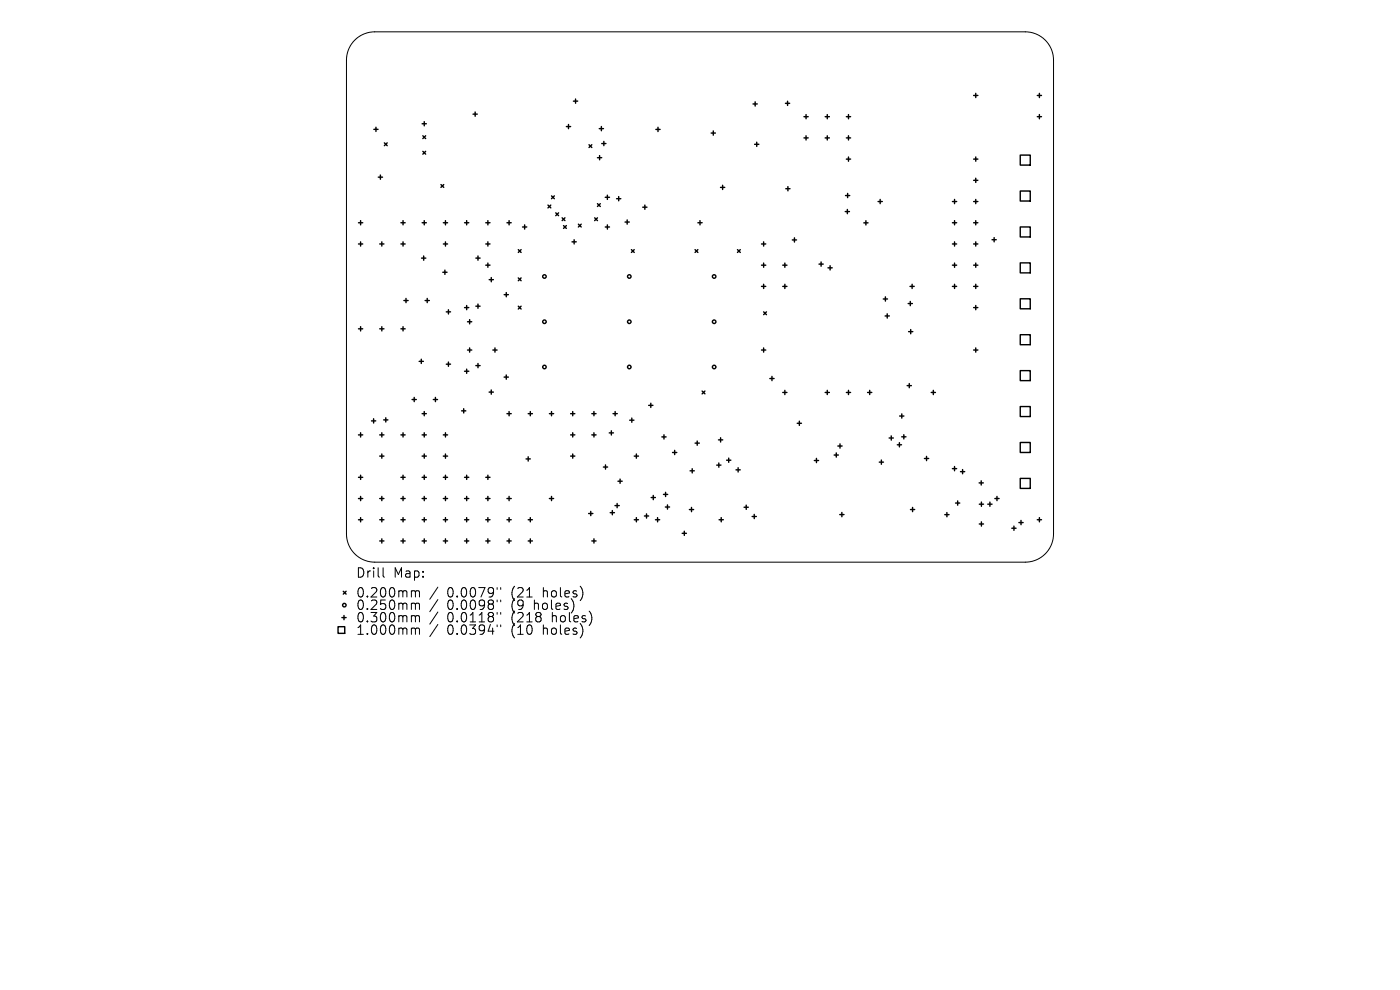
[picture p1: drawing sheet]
<svg xmlns="http://www.w3.org/2000/svg" width="297mm" height="210mm" viewBox="0 0 297 210" stroke-linecap="round" stroke-linejoin="round" font-family="sans-serif">
<defs><g id="words">
<g font-size="2.8">
<text x="75.4" y="122.8">Drill</text>
<text x="83.4" y="122.8">Map:</text>
<text x="75.4" y="127">0.200mm</text>
<text x="75.4" y="129.7">0.250mm</text>
<text x="94.9" y="127">0.0079&quot;</text>
<text x="94.9" y="129.7">0.0098&quot;</text>
<text x="108.6" y="127">(21</text>
<text x="108.6" y="129.7">(9</text>
<text x="113.6" y="129.7">holes)</text>
<text x="115.5" y="127">holes)</text>
<text x="75.4" y="132.3">0.300mm</text>
<text x="75.4" y="134.9">1.000mm</text>
<text x="94.9" y="132.3">0.0118&quot;</text>
<text x="94.9" y="134.9">0.0394&quot;</text>
<text x="108.6" y="132.3">(218</text>
<text x="108.6" y="134.9">(10</text>
<text x="115.5" y="134.9">holes)</text>
<text x="117.4" y="132.3">holes)</text>
</g>
</g></defs>
<g fill="none" stroke="#000" stroke-width=".21">
<path d="M75.3 8.5a6 6 0 0 1 4.2-1.7h138a6 6 0 0 1 6 6v100.5a6 6 0 0 1-6 6h-138a6 6 0 0 1-6-6v-100.5a6 6 0 0 1 1.8-4.3zM81.3 120.4v1.8l.3 .2M87.6 125.3h.2l.3 .3M87.6 127.9h.2l.3 .3M87.6 130.6h.2l.3 .3M87.6 133.2h.2l.3 .3M88.1 125.6l.3-.3 .5 .1 .1 1.2M88.1 125.6v1M88.1 128.2v1.1M88.1 130.9v1M88.1 133.5v1.1M88.1 128.2l.3-.3 .5 .1 .1 1.3"/>
<path d="M88.1 130.9l.3-.3 .5 .1 .1 1.2M88.1 133.5l.3-.3 .5 .1 .1 1.3M92.9 124.5l-1.7 2.6M92.9 127.2l-1.7 2.6M92.9 129.8l-1.7 2.6M92.9 132.5l-1.7 2.5M105.5 124.6v.4M105.5 127.3v.4M105.5 129.9v.4M105.5 132.6v.3M106.2 124.6v.4M106.2 127.3v.4"/>
<path d="M106.2 129.9v.4M106.2 132.6v.3"/>
</g>
<g fill="none" stroke="#000" stroke-width=".3">
<path d="M207 19.8v.9M220.5 19.8v.9M79.3 27.4h.9M79.8 27v.9M80.2 37.6h.9M80.7 37.1v.9M81.5 30.3l.6 .6M82.1 30.3l-.6 .6M89.6 26.3h.9M89.7 28.8l.6 .6M89.7 32.1l.6 .6M90 25.8v.9"/>
<path d="M90.3 28.8l-.6 .6M90.3 32.1l-.6 .6M93.5 39.2l.6 .6M94.1 39.2l-.6 .6M100.4 24.2h.9M100.8 23.8v.9M120.2 26.9h.9M120.6 26.4v.9M121.7 21.5h.9M122.1 21v.9M125 30.7l.6 .6M125.6 30.7l-.6 .6"/>
<path d="M126.8 33.5h.9M127.1 27.3h.9M127.2 33v.9M127.6 26.8v.9M127.7 30.5h.9M128.1 30v.9M139.1 27.5h.9M139.6 27v.9M150.9 28.2h.9M151.3 27.8v.9M152.9 39.8h.9M153.3 39.3v.9"/>
<path d="M159.8 22.1h.9M160.1 30.6h.9M160.2 21.6v.9M160.5 30.2v.9M166.6 21.9h.9M167.1 21.5v.9M167.1 39.6v.9M170.6 24.8h.9M170.6 29.3h.9M171 24.3v.9M171 28.8v.9M175.1 24.8h.9"/>
<path d="M175.1 29.3h.9M175.5 24.3v.9M175.5 28.8v.9M179.6 24.8h.9M179.6 29.3h.9M179.6 33.8h.9M180 24.3v.9M180 28.8v.9M180 33.3v.9M206.6 33.8h.9M206.6 20.3h.9M206.6 38.3h.9"/>
<path d="M207 33.3v.9M207 37.8v.9M216.4 32.9h2.2v2.1h-2.2zM220.1 24.8h.9M220.1 20.3h.9M220.5 24.3v.9M76.1 47.3h.9M76.1 51.8h.9M76.5 46.8v.9M76.5 51.3v.9M80.6 51.8h.9M81 51.3v.9"/>
<path d="M85.1 47.3h.9M85.1 51.8h.9M85.5 46.8v.9M85.5 51.3v.9M89.4 54.8h.9M89.6 47.3h.9M89.9 54.3v.9M90 46.8v.9M93.9 57.8h.9M94.1 47.3h.9M94.1 51.8h.9M94.4 57.3v.9"/>
<path d="M94.5 46.8v.9M94.5 51.3v.9M98.6 47.3h.9M99 46.8v.9M101 54.8h.9M101.4 54.3v.9M103.1 47.3h.9M103.1 51.8h.9M103.1 56.3h.9M103.5 46.8v.9M103.5 51.3v.9M103.5 55.8v.9"/>
<path d="M103.8 59.3h.9M104.2 58.9v.9M107.6 47.3h.9M108 46.8v.9M110 53l.6 .6M110 59l.6 .6M110.6 53l-.6 .6M110.6 59l-.6 .6M110.9 48.2h.9M111.3 47.7v.9M116.3 43.5l.6 .6M116.9 43.5l-.6 .6"/>
<path d="M117 41.6l.6 .6M117.6 41.6l-.6 .6M117.9 45.2l.6 .6M118.5 45.2l-.6 .6M119.3 46.2l.6 .6M119.6 47.9l.6 .6M119.9 46.2l-.6 .6M120.2 47.9l-.6 .6M121.4 51.3h.9M121.8 50.9v.9M122.7 47.6l.6 .6M123.3 47.6l-.6 .6"/>
<path d="M126.2 46.2l.6 .6M126.8 46.2l-.6 .6M126.8 43.2l.6 .6M127.4 43.2l-.6 .6M128.4 48.2h.9M128.4 41.9h.9M128.9 41.4v.9M128.9 47.7v.9M130.8 42.2h.9M131.3 41.7v.9M132.6 47.1h.9M133.1 46.7v.9"/>
<path d="M134 53l.6 .6M134.6 53l-.6 .6M136.4 44h.9M136.8 43.5v.9M147.5 53l.6 .6M148.1 53l-.6 .6M148.1 47.3h.9M148.5 46.8v.9M156.5 53l.6 .6M157.1 53l-.6 .6M161.6 51.8h.9M161.6 56.3h.9"/>
<path d="M162 51.3v.9M162 55.8v.9M166.1 56.3h.9M166.5 55.8v.9M166.7 40h.9M168.1 50.9h.9M168.5 50.4v.9M173.7 56h.9M174.2 55.6v.9M175.7 56.8h.9M176.1 56.4v.9M179.3 44.9h.9"/>
<path d="M179.4 41.5h.9M179.8 44.4v.9M179.8 41v.9M183.2 47.3h.9M183.7 46.8v.9M186.3 42.8h.9M186.7 42.3v.9M202.1 47.3h.9M202.1 51.8h.9M202.1 56.3h.9M202.1 42.8h.9M202.5 42.3v.9"/>
<path d="M202.5 46.8v.9M202.5 51.3v.9M202.5 55.8v.9M206.6 47.3h.9M206.6 51.8h.9M206.6 56.3h.9M206.6 42.8h.9M207 42.3v.9M207 46.8v.9M207 51.3v.9M207 55.8v.9M210.5 50.9h.9"/>
<path d="M210.9 50.4v.9M216.4 40.5h2.2v2.1h-2.2zM216.4 48.1h2.2v2.2h-2.2zM216.4 55.8h2.2v2.1h-2.2zM76.1 69.8h.9M76.5 69.3v.9M80.6 69.8h.9M81 69.3v.9M85.1 69.8h.9M85.5 69.3v.9M85.7 63.8h.9M86.1 63.3v.9"/>
<path d="M88.9 76.7h.9M89.4 76.2v.9M90.2 63.8h.9M90.6 63.3v.9M94.7 66.2h.9M94.7 77.3h.9M95.1 65.7v.9M95.1 76.8v.9M98.6 65.3h.9M98.6 78.8h.9M99 64.8v.9M99 78.3v.9"/>
<path d="M99.2 68.3h.9M99.2 74.3h.9M99.6 67.8v.9M99.6 73.8v.9M101 65h.9M101 77.6h.9M101.4 64.5v.9M101.4 77.1v.9M104.6 74.3h.9M105 73.8v.9M107 62.5h.9M107 80h.9"/>
<path d="M107.4 62.1v.9M107.4 79.5v.9M110 65l.6 .6M110.6 65l-.6 .6M161.6 74.3h.9M161.6 60.8h.9M162 66.2l.6 .6M162 60.3v.9M162 73.8v.9M162.6 66.2l-.6 .6M163.8 79.8v.9M166.1 60.8h.9"/>
<path d="M166.5 60.3v.9M187.4 63.4h.9M187.8 67h.9M187.8 63v.9M188.2 66.6v.9M192.7 64.4h.9M192.8 70.4h.9M193.1 60.8h.9M193.1 63.9v.9M193.2 69.9v.9M193.5 60.3v.9M202.1 60.8h.9"/>
<path d="M202.5 60.3v.9M206.6 65.3h.9M206.6 74.3h.9M206.6 60.8h.9M207 60.3v.9M207 64.8v.9M207 73.8v.9M216.4 63.4h2.2v2.1h-2.2zM216.4 71h2.2v2.1h-2.2zM216.4 78.6h2.2v2.1h-2.2zM76.1 92.3h.9M76.5 91.8v.9"/>
<path d="M78.8 89.3h.9M79.3 88.8v.9M80.6 92.3h.9M80.6 96.8h.9M81 91.8v.9M81 96.3v.9M81.4 89.1h.9M81.8 88.6v.9M85.1 92.3h.9M85.5 91.8v.9M87.4 84.8h.9M87.9 84.3v.9"/>
<path d="M89.6 92.3h.9M89.6 96.8h.9M89.6 87.8h.9M90 87.3v.9M90 91.8v.9M90 96.3v.9M91.9 84.8h.9M92.4 84.3v.9M94.1 92.3h.9M94.1 96.8h.9M94.5 91.8v.9M94.5 96.3v.9"/>
<path d="M97.9 87.2h.9M98.4 86.7v.9M103.8 83.2h.9M104.2 82.7v.9M107.6 87.8h.9M108 87.3v.9M111.6 97.4h.9M112.1 87.8h.9M112.1 96.9v.9M112.5 87.3v.9M116.6 87.8h.9M117 87.3v.9"/>
<path d="M121.1 92.3h.9M121.1 96.8h.9M121.1 87.8h.9M121.5 87.3v.9M121.5 91.8v.9M121.5 96.3v.9M125.6 92.3h.9M125.6 87.8h.9M126 87.3v.9M126 91.8v.9M128 99.1h.9M128.5 98.6v.9"/>
<path d="M129.2 91.8h.9M129.7 91.4v.9M130.1 87.8h.9M130.5 87.3v.9M133.6 89.1h.9M134 88.7v.9M134.6 96.8h.9M135 96.3v.9M137.6 86h.9M138.1 85.5v.9M140.4 92.7h.9M140.9 92.2v.9"/>
<path d="M142.7 96h.9M143.1 95.5v.9M146.4 99.9h.9M146.8 99.4v.9M147.5 94h.9M147.9 93.6v.9M149 83l.6 .6M149.6 83l-.6 .6M152 98.7h.9M152.4 93.3h.9M152.5 98.2v.9M152.9 92.9v.9"/>
<path d="M154.1 97.6h.9M154.6 97.2v.9M156.1 99.7h.9M156.6 99.2v.9M163.3 80.3h.9M166.1 83.3h.9M166.5 82.8v.9M169.1 89.8h.9M169.6 89.3v.9M172.8 97.7h.9M173.2 97.2v.9M175.1 83.3h.9"/>
<path d="M175.5 82.8v.9M177 96.5h.9M177.4 96.1v.9M177.8 94.6h.9M178.2 94.2v.9M179.6 83.3h.9M180 82.8v.9M184.1 83.3h.9M184.5 82.8v.9M186.5 98h.9M187 97.6v.9M188.6 92.9h.9"/>
<path d="M189.1 92.5v.9M190.4 94.4h.9M190.8 93.9v.9M190.9 88.3h.9M191.3 92.7h.9M191.3 87.8v.9M191.7 92.2v.9M192.4 81.8h.9M192.9 81.4v.9M196.1 97.3h.9M196.6 96.8v.9M197.6 83.3h.9"/>
<path d="M198 82.8v.9M202 99.4h.9M202.5 99v.9M204.2 99.6v.9M216.4 86.2h2.2v2.2h-2.2zM216.4 93.9h2.2v2.1h-2.2zM76.1 101.3h.9M76.1 105.8h.9M76.1 110.3h.9M76.5 100.8v.9M76.5 105.3v.9M76.5 109.8v.9"/>
<path d="M80.6 105.8h.9M80.6 110.3h.9M80.6 114.8h.9M81 105.3v.9M81 109.8v.9M81 114.3v.9M85.1 101.3h.9M85.1 105.8h.9M85.1 110.3h.9M85.1 114.8h.9M85.5 100.8v.9M85.5 105.3v.9"/>
<path d="M85.5 109.8v.9M85.5 114.3v.9M89.6 101.3h.9M89.6 105.8h.9M89.6 110.3h.9M89.6 114.8h.9M90 100.8v.9M90 105.3v.9M90 109.8v.9M90 114.3v.9M94.1 101.3h.9M94.1 105.8h.9"/>
<path d="M94.1 110.3h.9M94.1 114.8h.9M94.5 100.8v.9M94.5 105.3v.9M94.5 109.8v.9M94.5 114.3v.9M98.6 101.3h.9M98.6 105.8h.9M98.6 110.3h.9M98.6 114.8h.9M99 100.8v.9M99 105.3v.9"/>
<path d="M99 109.8v.9M99 114.3v.9M103.1 101.3h.9M103.1 105.8h.9M103.1 110.3h.9M103.1 114.8h.9M103.5 100.8v.9M103.5 105.3v.9M103.5 109.8v.9M103.5 114.3v.9M107.6 105.8h.9M107.6 110.3h.9"/>
<path d="M107.6 114.8h.9M108 105.3v.9M108 109.8v.9M108 114.3v.9M112.1 110.3h.9M112.1 114.8h.9M112.5 109.8v.9M112.5 114.3v.9M116.6 105.8h.9M117 105.3v.9M124.9 108.9h.9M125.3 108.5v.9"/>
<path d="M125.6 114.8h.9M126 114.3v.9M129.5 108.8h.9M129.9 108.3v.9M130.5 107.3h.9M130.9 106.8v.9M131.1 102.1h.9M131.5 101.6v.9M134.6 110.3h.9M135 109.8v.9M136.7 109.5h.9M137.2 109v.9"/>
<path d="M138.1 105.5h.9M138.6 105.1v.9M139.1 110.3h.9M139.5 109.8v.9M140.7 104.9h.9M141.2 107.6h.9M141.2 104.4v.9M141.6 107.1v.9M144.7 113.1h.9M145.2 112.7v.9M146.3 108.1h.9M146.7 107.6v.9"/>
<path d="M152.6 110.3h.9M153 109.8v.9M157.9 107.6h.9M158.3 107.2v.9M159.6 109.6h.9M160 109.1v.9M178.1 109.2h.9M178.6 108.7v.9M193.1 108.1h.9M193.6 107.6v.9M200.4 109.2h.9M200.9 108.7v.9"/>
<path d="M202.7 106.7h.9M203.2 106.3v.9M203.8 100.1h.9M207.7 102.4h.9M207.8 107h.9M207.8 111.2h.9M208.2 102v.9M208.2 106.5v.9M208.2 110.7v.9M209.6 107h.9M210 106.5v.9M211.1 105.8h.9"/>
<path d="M211.5 105.3v.9M214.7 112.1h.9M215.1 111.6v.9M216.2 110.9h.9M216.4 101.5h2.2v2.1h-2.2zM216.6 110.4v.9M220.1 110.3h.9M220.5 109.8v.9M71.7 132.9h1.4v1.5h-1.4zM72.5 131h.9M72.8 125.4l.6 .6M73 130.6v.9"/>
<path d="M73.4 125.4l-.6 .6"/>
<circle cx="115.5" cy="58.7" r=".37"/>
<circle cx="133.5" cy="58.7" r=".37"/>
<circle cx="151.5" cy="58.7" r=".37"/>
<circle cx="115.5" cy="68.3" r=".38"/>
<circle cx="115.5" cy="77.9" r=".38"/>
<circle cx="133.5" cy="68.3" r=".37"/>
<circle cx="133.5" cy="77.9" r=".37"/>
<circle cx="151.5" cy="68.3" r=".37"/>
<circle cx="151.5" cy="77.9" r=".37"/>
<circle cx="73.1" cy="128.4" r=".38"/>
</g>
<use href="#words"/>
</svg>
